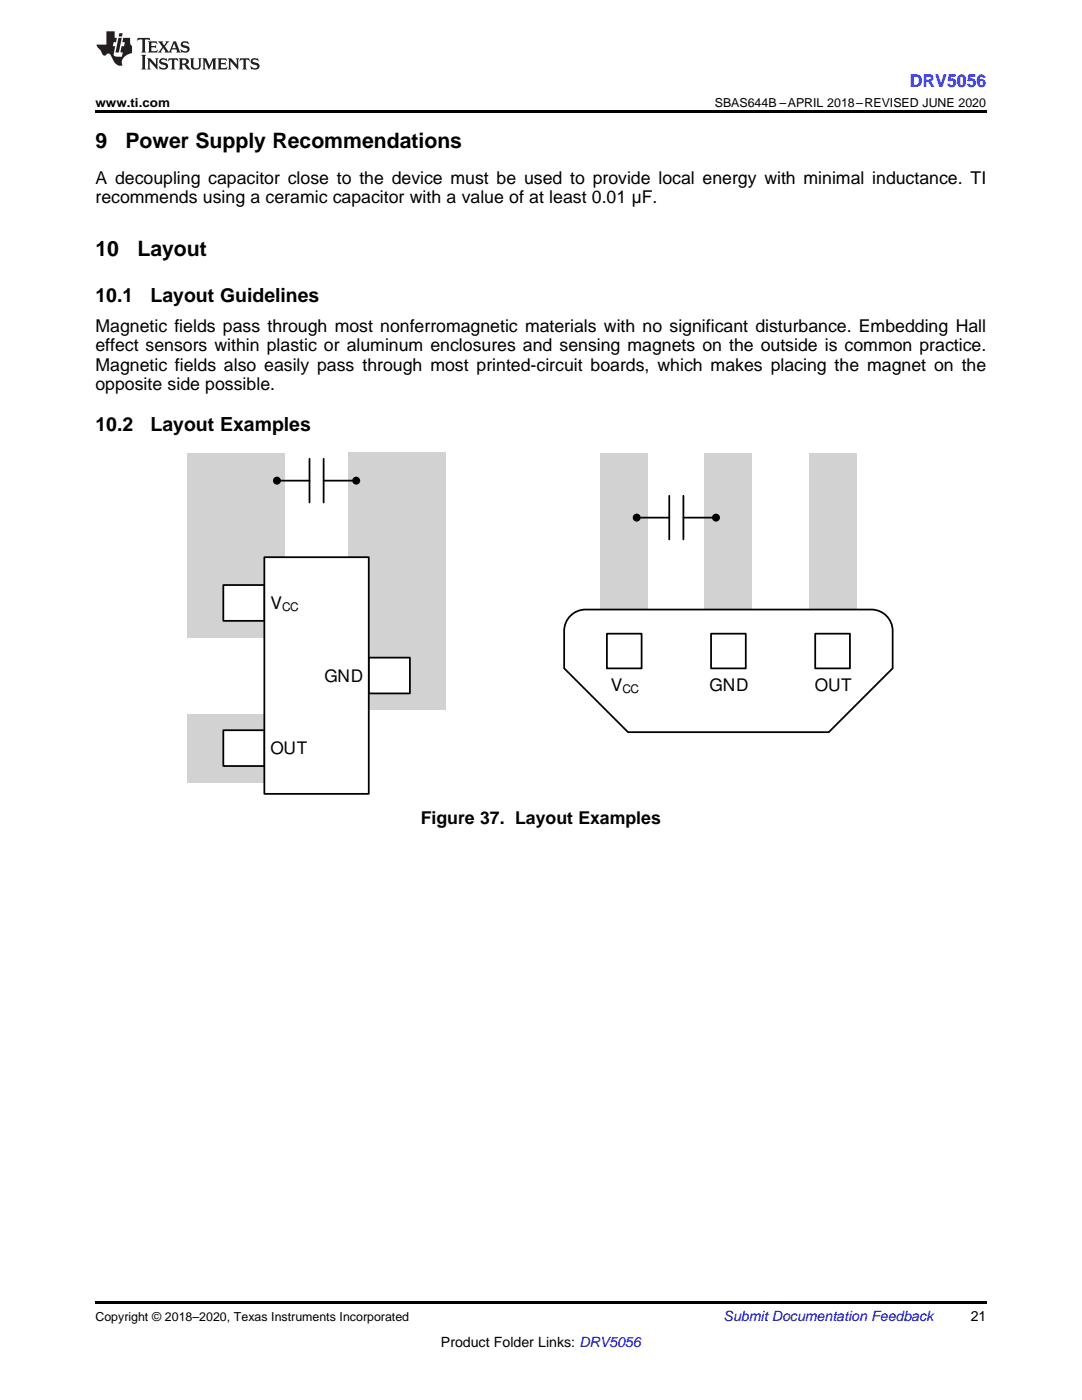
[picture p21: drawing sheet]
<svg xmlns="http://www.w3.org/2000/svg" width="216mm" height="279mm" viewBox="0 0 216 279" stroke-linecap="round" stroke-linejoin="round" font-family="sans-serif">
<defs><g id="words">
<g font-size="4.2">
<text x="19" y="29.6">9</text>
<text x="25" y="29.6">Power Supply Recommendations</text>
<text x="19" y="51.1">10</text>
<text x="27.4" y="51.1">Layout</text>
</g>
<g font-size="3.9">
<text x="19" y="60.3">10.1</text>
<text x="30.1" y="60.3">Layout Guidelines</text>
<text x="19" y="85.9">10.2</text>
<text x="30.1" y="85.9">Layout Examples</text>
</g>
<text font-size="3.5" fill="#00f" x="181.5" y="17.3">DRV5056</text>
<g font-size="3.5">
<text x="19" y="36.7">A decoupling capacitor close to the device must be used to provide local energy with minimal inductance. TI</text>
<text x="19" y="40.6">recommends using a ceramic capacitor with a value of at least 0.01 µF.</text>
<text x="19" y="66.2">Magnetic fields pass through most nonferromagnetic materials with no significant disturbance. Embedding Hall</text>
<text x="19" y="70.1">effect sensors within plastic or aluminum enclosures and sensing magnets on the outside is common practice.</text>
<text x="19" y="74">Magnetic fields also easily pass through most printed-circuit boards, which makes placing the magnet on the</text>
<text x="19" y="77.9">opposite side possible.</text>
<text x="84" y="164.4">Figure 37. Layout Examples</text>
</g>
<g font-size="3.4">
<text x="54" y="121.5">V</text>
<text x="64.7" y="136">GND</text>
<text x="121.9" y="137.9">V</text>
<text x="141.6" y="137.9">GND</text>
<text x="162.6" y="137.9">OUT</text>
<text x="54" y="150.5">OUT</text>
</g>
<text font-size="2.8" fill="#0000c8" x="144.4" y="263.6">Submit Documentation Feedback</text>
<g font-size="2.8">
<text x="193.7" y="263.6">21</text>
<text x="88" y="268.9">Product Folder Links: DRV5056</text>
</g>
<g font-size="2.5">
<text x="19" y="21.4">www.ti.com</text>
<text x="142.6" y="21.4">SBAS644B –APRIL 2018–REVISED JUNE 2020</text>
<text x="19" y="263.6">Copyright © 2018–2020, Texas Instruments Incorporated</text>
</g>
<g font-size="2.4">
<text x="56.3" y="122">CC</text>
<text x="124.2" y="138.4">CC</text>
</g>
</g></defs>
<path d="M19 259.7h177.8v.5h-177.8z" fill="#000"/>
<g fill="#d2d2d2">
<path d="M161.4 90.4h9.5v45.4h-9.5z" fill-rule="evenodd"/>
<path d="M140.6 90.4h9.5v45.4h-9.5z" fill-rule="evenodd"/>
<path d="M119.8 90.4h9.5v45.4h-9.5z" fill-rule="evenodd"/>
<path d="M69.5 90.4h19.4v51.3h-19.4z" fill-rule="evenodd"/>
<path d="M37.4 90.4h19.4v36.8h-19.4z" fill-rule="evenodd"/>
<path d="M37.4 142.4h19.4v13.8h-19.4z" fill-rule="evenodd"/>
</g>
<path d="M44.6 145.7h8.2v7.2h-8.2z" fill-rule="evenodd" fill="#fff"/>
<path d="M44.6 145.7h8.2v7.2h-8.2z" fill="none" stroke="#000" stroke-width=".35"/>
<path d="M44.6 116.8h8.2v7.1h-8.2z" fill-rule="evenodd" fill="#fff"/>
<path d="M44.6 116.8h8.2v7.1h-8.2z" fill="none" stroke="#000" stroke-width=".35"/>
<path d="M73.6 131.2h8.2v7.2h-8.2z" fill-rule="evenodd" fill="#fff"/>
<path d="M55.3 95.9h6.5M61.8 91.6v8.7M64.6 91.6v8.7M64.6 95.9h6.5M73.6 131.2h8.2v7.2h-8.2z" fill="none" stroke="#000" stroke-width=".35"/>
<g fill="#000">
<circle cx="55.3" cy="95.9" r=".79"/>
<circle cx="71.1" cy="95.9" r=".79"/>
</g>
<path d="M52.7 111.2h20.9v47.2h-20.9z" fill-rule="evenodd" fill="#fff"/>
<path d="M52.7 111.2h20.9v47.2h-20.9z" fill="none" stroke="#000" stroke-width=".35"/>
<path d="M114.1 122.7a4.2 4.2 0 0 1 2.7-1.1h57.1a4.3 4.3 0 0 1 4.2 4.3v7.5l-12.7 12.7h-40.1l-12.7-12.7v-7.5a4.3 4.3 0 0 1 1.5-3.2z" fill-rule="evenodd" fill="#fff"/>
<path d="M114.1 122.7a4.2 4.2 0 0 1 2.7-1.1h57.1a4.3 4.3 0 0 1 4.2 4.3v7.5l-12.7 12.7h-40.1l-12.7-12.7v-7.5a4.3 4.3 0 0 1 1.5-3.2z" fill="none" stroke="#000" stroke-width=".35"/>
<path d="M162.7 126.5h6.9v6.9h-6.9z" fill-rule="evenodd" fill="#fff"/>
<path d="M133.5 98.9v8.8M136.4 98.9v8.8M127 103.3h6.5M136.4 103.3h6.5M162.7 126.5h6.9v6.9h-6.9z" fill="none" stroke="#000" stroke-width=".35"/>
<g fill="#000">
<circle cx="127" cy="103.3" r=".79"/>
<circle cx="142.9" cy="103.3" r=".79"/>
</g>
<path d="M141.9 126.5h6.9v6.9h-6.9z" fill-rule="evenodd" fill="#fff"/>
<path d="M141.9 126.5h6.9v6.9h-6.9z" fill="none" stroke="#000" stroke-width=".35"/>
<path d="M121.1 126.5h6.9v6.9h-6.9z" fill-rule="evenodd" fill="#fff"/>
<path d="M121.1 126.5h6.9v6.9h-6.9z" fill="none" stroke="#000" stroke-width=".35"/>
<path d="M19 22h177.8v.5h-177.8z" fill="#000"/>
<g fill="#231f20">
<path d="M27.5 7.6l-.1 .5 .4-.2h.6v.1v2.1l-.2 .4h1l-.3-.4v-2.1l.1-.1h.5l.5 .2-.2-.5zM29.5 8.3l.2 .3v1.5l-.2 .4h1.8l.2-.6a1.04 1.04 0 0 1-1.3 .2v-.7h.6l.3 .2v-.6l-.3 .2h-.6v-.6l.8-.1 .4 .3-.2-.5zM31.5 8.3l.9 1.1-.9 1.1h.8l-.2-.2 .5-.7 .4 .7-.2 .2h1.5l-.1-.2 .1-.4h.9l.1 .4-.2 .2h1l-.3-.3-.7-1.9h-.5l-.9 2-.8-1 .9-1h-.8l.1 .3-.3 .5-.4-.6 .2-.2zM34.7 8.6l.4 1h-.7zM36.3 8.4a.63 .63 0 0 0-.2 .7 .63 .63 0 0 0 .6 .4l.6 .2 .1 .2a.75 .75 0 0 1-.7 .4 .75 .75 0 0 1-.6-.5l.1 .7 .1-.1a1.11 1.11 0 0 0 1.5-.6 1.13 1.13 0 0 0-1.2-.8l-.1-.4a1.04 1.04 0 0 1 1.2 .2l-.2-.5-.1 .1-.5-.2zM28.2 10.9l.2 .4v2.2l-.2 .4h1l-.3-.4v-2.2l.3-.4zM29.3 11.6l.3 .4v1.5l-.3 .4h.8l-.2-.4v-1.3l1.5 1.7v-1.9l.2-.4h-.7l.2 .4v.9l-1.1-1.3zM32 11.8a.62 .62 0 0 0-.2 .7 .62 .62 0 0 0 .6 .4l.6 .1 .1 .3a.76 .76 0 0 1-.7 .3 .76 .76 0 0 1-.6-.4l.1 .7 .1-.1a1.11 1.11 0 0 0 1.5-.6 1.13 1.13 0 0 0-1.2-.8l-.1-.4a1.04 1.04 0 0 1 1.2 .2l-.2-.6-.1 .1-.5-.1zM33.7 11.6l-.2 .6a.61 .61 0 0 1 .8-.3v1.6l-.2 .4h.9l-.2-.4v-1.6a.63 .63 0 0 1 .8 .3l-.2-.6zM35.6 11.6l.3 .4v1.5l-.3 .4h1l-.2-.2v-.8l.5 .2a.76 .76 0 0 0 1.2 .7l-1-1a.58 .58 0 0 0 .6-.5 .58 .58 0 0 0-.5-.6zM36.4 11.9h.1a.45 .45 0 0 1 .5 .1 .45 .45 0 0 1 .1 .5l-.7 .2zM37.9 11.6l.2 .2a2.17 2.17 0 0 0 .3 1.9 .99 .99 0 0 0 1.6-.6v-1.1l.2-.4h-.7l.2 .2a1.92 1.92 0 0 1-.2 1.8 .6 .6 0 0 1-.9-.5v-1.1l.2-.4zM40.4 11.6l.2 .4v1.5l-.2 .4h.7l-.2-.4v-1.4l.8 1.8 .8-1.8v1.4l-.2 .4h.9l-.2-.4v-1.5l.2-.4h-.8l-.6 1.5-.6-1.5zM43.4 11.6l.2 .4v1.5l-.2 .4h1.8l.2-.6a1.04 1.04 0 0 1-1.3 .1v-.6h.5l.4 .2v-.6l-.4 .2h-.5v-.7h.8l.3 .3-.1-.6zM45.5 11.6l.2 .4v1.5l-.2 .4h.7l-.2-.4v-1.3l1.5 1.7v-1.9l.2-.4h-.7l.2 .4v.9l-1.1-1.3zM47.9 11.6l-.1 .6a.61 .61 0 0 1 .8-.3v1.6l-.3 .4h1l-.3-.4 .1-1.6a.63 .63 0 0 1 .7 .3l-.1-.6zM50.2 11.8a.62 .62 0 0 0-.2 .7 .62 .62 0 0 0 .6 .4l.6 .1 .2 .3a.76 .76 0 0 1-.8 .3 .76 .76 0 0 1-.6-.4l.1 .7 .2-.1a1.11 1.11 0 0 0 1.5-.6 1.13 1.13 0 0 0-1.3-.8l-.1-.4a1.04 1.04 0 0 1 1.2 .2l-.1-.6-.2 .1-.5-.1z"/>
<path d="M21.2 6.3v2.6h-1.9l.1 .4 .7 .9a.91 .91 0 0 0 1 .8 .56 .56 0 0 1 .5-.3 .56 .56 0 0 1 .5 .3l.4 .8a1.53 1.53 0 0 0 1.9 1.2 1.54 1.54 0 0 1 1-2.1l.9-.3v-1.4a1.52 1.52 0 0 1-.3-1.6h-1.4l-.2 .8h.5l-.2 .8h-.4l-.2 1v.2l.4 .1-.2 .8a1.93 1.93 0 0 1-1.6-.3l.3-1.8h-.5l.2-.8h.4l.2-.8h-.4v-1.3zM23.6 7.6l-.6 2.9h.7l.6-2.9zM23.8 6.6l-.1 .7h.6l.2-.7z"/>
</g>
<use href="#words"/>
</svg>
